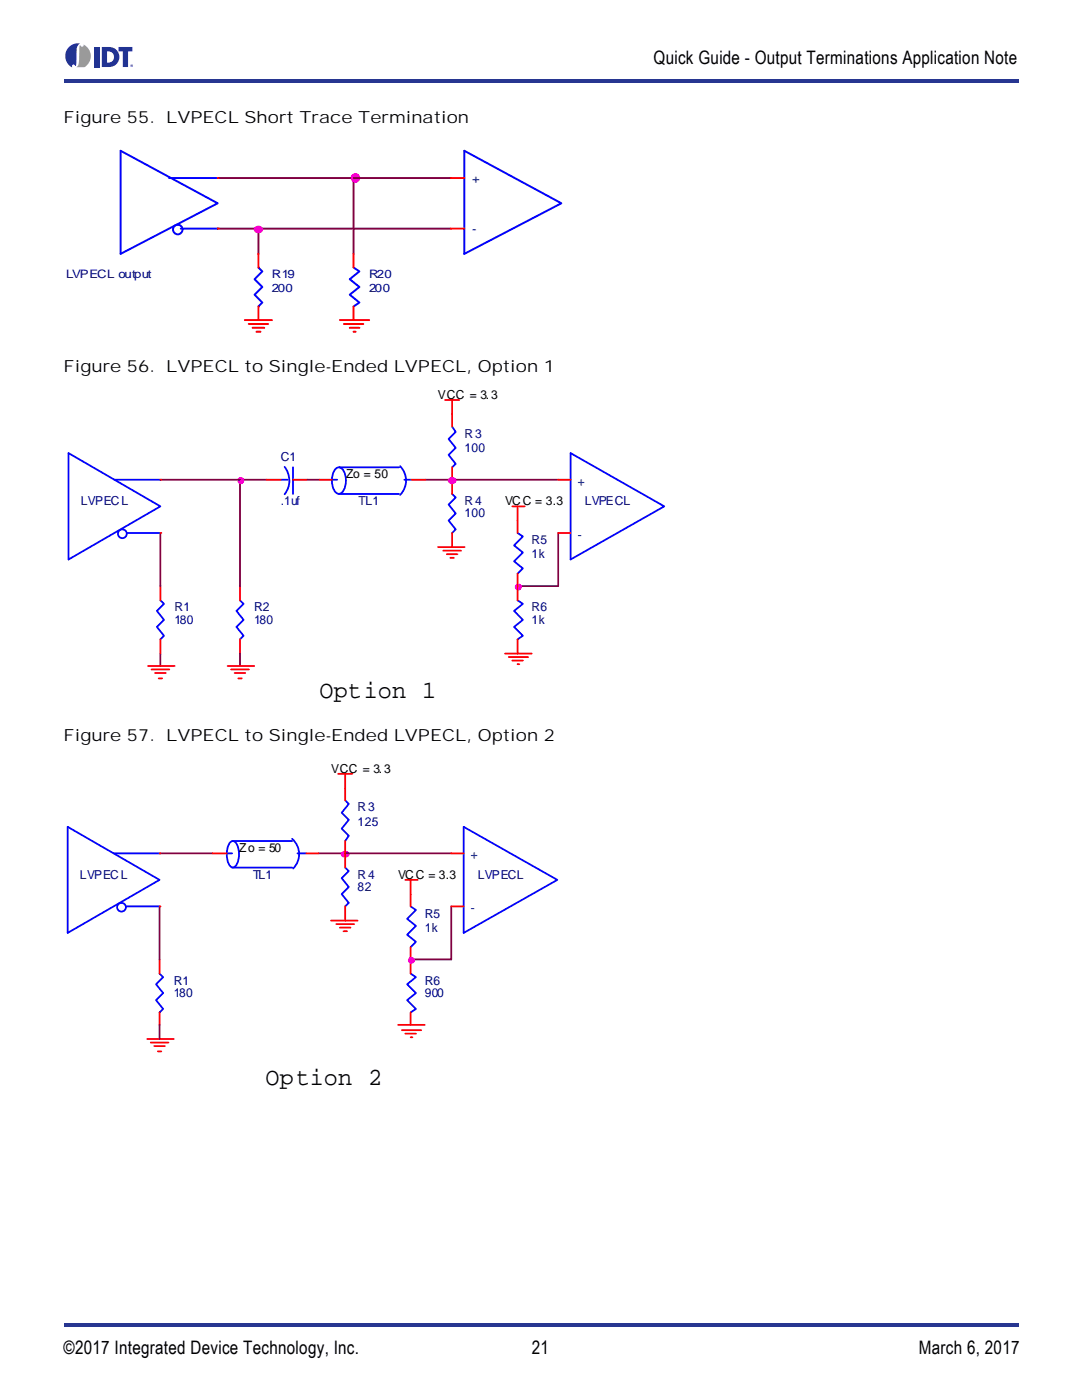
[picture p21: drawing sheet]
<svg xmlns="http://www.w3.org/2000/svg" width="216mm" height="279mm" viewBox="0 0 216 279" stroke-linecap="round" stroke-linejoin="round" font-family="sans-serif">
<defs><g id="words">
<text font-size="5" x="63.8" y="139.3">Option 1</text>
<text font-size="4.9" x="53" y="216.6">Option 2</text>
<g font-size="3.7">
<text x="130.4" y="12.9">Quick Guide - Output Terminations Application Note</text>
<text x="12.7" y="270.3">©2017 Integrated Device Technology, Inc.</text>
<text x="106.1" y="270.3">21</text>
<text x="183.4" y="270.3">March 6, 2017</text>
</g>
<g font-size="3.3">
<text x="12.7" y="24.6">Figure 55. LVPECL Short Trace Termination</text>
<text x="12.7" y="74.3">Figure 56. LVPECL to Single-Ended LVPECL, Option 1</text>
<text x="12.7" y="147.8">Figure 57. LVPECL to Single-Ended LVPECL, Option 2</text>
</g>
<g font-size="2.5">
<text x="87.4" y="79.6">VCC = 3.3</text>
<text x="69" y="95.5">Zo = 50</text>
<text x="100.8" y="100.8">VCC = 3.3</text>
<text x="66.1" y="154.2">VCC = 3.3</text>
<text x="47.7" y="170.1">Zo = 50</text>
<text x="79.5" y="175.4">VCC = 3.3</text>
</g>
<g font-size="2.5" fill="#000080">
<text x="92.7" y="87.4">R3</text>
<text x="56" y="91.9">C1</text>
<text x="92.7" y="90.2">100</text>
<text x="16.1" y="100.8">LVPECL</text>
<text x="56" y="100.8">.1uf</text>
<text x="71.5" y="100.8">TL1</text>
<text x="92.7" y="100.8">R4</text>
<text x="116.7" y="100.8">LVPECL</text>
<text x="92.7" y="103.3">100</text>
<text x="106.1" y="108.6">R5</text>
<text x="106.1" y="111.4">1k</text>
<text x="34.8" y="122">R1</text>
<text x="34.8" y="124.5">180</text>
<text x="50.7" y="122">R2</text>
<text x="50.7" y="124.5">180</text>
<text x="106.1" y="122">R6</text>
<text x="106.1" y="124.5">1k</text>
<text x="71.4" y="161.9">R3</text>
<text x="71.4" y="164.8">125</text>
<text x="16" y="175.4">LVPECL</text>
<text x="50.5" y="175.4">TL1</text>
<text x="71.4" y="175.4">R4</text>
<text x="71.4" y="177.8">82</text>
<text x="95.3" y="175.4">LVPECL</text>
<text x="84.8" y="183.1">R5</text>
<text x="84.8" y="185.9">1k</text>
<text x="34.7" y="196.5">R1</text>
<text x="84.8" y="196.5">R6</text>
<text x="34.7" y="199">180</text>
<text x="84.8" y="199">900</text>
</g>
<g font-size="2.5" fill="#004080">
<text x="115.3" y="96.9">+</text>
<text x="115.3" y="107.5">-</text>
<text x="93.9" y="171.5">+</text>
<text x="93.9" y="182.1">-</text>
</g>
<g font-size="2.3" fill="#004080">
<text x="94.2" y="36.5">+</text>
<text x="94.2" y="46.6">-</text>
</g>
<g font-size="2.3" fill="#000080">
<text x="13.2" y="55.5">LVPECL output</text>
<text x="54.3" y="55.5">R19</text>
<text x="54.3" y="58.2">200</text>
<text x="73.7" y="55.5">R20</text>
<text x="73.7" y="58.2">200</text>
</g>
</g></defs>
<g fill="#273691">
<path d="M12.7 264h190.5v.7h-190.5z"/>
<path d="M12.7 15.9h190.5v.7h-190.5z"/>
</g>
<path d="M12.9 8.5h13.7v4.9h-13.7z" fill="#fff"/>
<g fill="#223392">
<path d="M18.8 9.4h1v4h-1z"/>
<path d="M23.7 9.4h2.7v.9h-.8v3.1h-1.1v-3.1h-.8z"/>
<path d="M14 9.2a2.54 2.54 0 0 1 2-.5 2.1 2.1 0 0 0-.7 2.2v.4a2.66 2.66 0 0 1-.3 1.9 .33 .33 0 0 0-.4-.3 .33 .33 0 0 0-.2 .5 2.47 2.47 0 0 1-.4-4.2z"/>
<path d="M21.4 10.3a1.15 1.15 0 0 1 1.3 1.1 1.15 1.15 0 0 1-1.3 1.1zM20.3 9.4v4a2.95 2.95 0 0 0 3.2-1 2 2 0 0 0-1.7-3z"/>
</g>
<path d="M15.9 9h.1a.33 .33 0 0 0 .4 .3 .33 .33 0 0 0 .3-.4 2.56 2.56 0 0 1 .1 4.5h-1.6l.3-.3 .2-.5z" fill="#949ca2"/>
<path d="M26 13.1a.27 .27 0 0 1 .5 0 .27 .27 0 0 1-.5 0zM26.1 13.1a.21 .21 0 0 0 .4 0 .21 .21 0 0 0-.4 0zM26.2 13h.2v.2l-.2-.1v.1z" fill="#223392"/>
<path d="M12.7 28.9h100.9v38.5h-100.9z" fill="#fff"/>
<path d="M43.4 35.5h27.1v15.2M43.4 45.6h46.5M51.6 45.6v5.1" fill="none" stroke="#800040" stroke-width=".39"/>
<g fill="none" stroke="#00f" stroke-width=".39">
<path d="M24.1 30.1l19.3 10.5-19.3 10.1zM33.7 35.5h9.7M36.1 45.6h7.3M51.6 53.4l.7 .8-1.5 1.5 1.5 1.6-1.5 1.5 1.5 1.6-.7 .8M70.5 53.4l1.2 .8-1.9 1.5 1.9 1.6-1.9 1.5 1.9 1.6-1.2 .8"/>
<circle cx="35.5" cy="45.8" r=".96"/>
</g>
<path d="M51.6 50.7v2.7M70.5 50.7v2.7M48.9 63.9h5.4M49.6 64.7h3.9M50.4 65.4h2.3M51.2 66.2h.8M51.6 61.2v2.7M70.5 61.2v2.7" fill="none" stroke="#f00" stroke-width=".39"/>
<g fill="#f0f" stroke="#f0f" stroke-width=".39">
<path d="M51 45.4a.74 .74 0 0 1 .9-.1 .74 .74 0 0 1 .4 .7 .75 .75 0 0 1-.9 .4 .75 .75 0 0 1-.5-.8z"/>
<circle cx="70.9" cy="35.5" r=".77"/>
</g>
<g fill="#f00">
<circle cx="43.4" cy="35.5" r=".19"/>
<circle cx="43.4" cy="45.6" r=".19"/>
</g>
<path d="M89.9 35.5h2.7M89.9 45.6h2.7M67.8 63.9h5.9M68.6 64.7h3.9M69.8 65.4h1.9M70.5 66.2h.5" fill="none" stroke="#f00" stroke-width=".39"/>
<path d="M70.5 35.5h19.4" fill="none" stroke="#800040" stroke-width=".39"/>
<path d="M92.6 30.1l19.4 10.5-19.4 10.1z" fill="none" stroke="#00f" stroke-width=".39"/>
<path d="M12.7 75.9h121.3v65.1h-121.3z" fill="#fff"/>
<g fill="none" stroke="#00f" stroke-width=".35">
<path d="M13.7 90.4l18.3 10.7-18.3 10.6zM22.8 95.7h9.2M56 95.7h1.4M56.8 93.2a4.4 4.4 0 0 1 0 5.4M58.5 93.3v5.3M90.2 98.6l.7 .7-1.4 1.4 1.4 1.8-1.4 1.4 1.4 1.7-.7 .8M90.2 85.1l.7 1.1-1.4 1.4 1.4 1.8-1.4 1.4 1.4 1.8-.7 .7M113.9 90.4l18.6 10.7-18.6 10.6zM25.3 106.4h6.7M32 119.8l.7 .7-1.4 1.4 1.4 1.8-1.4 1.4 1.4 1.8-.7 .7M47.9 119.8l.7 .7-1.4 1.4 1.4 1.8-1.4 1.4 1.4 1.8-.7 .7M103.3 106.4l1 .7-1.7 1.7 1.7 1.5-1.7 1.7 1.7 1.4-1 1.1"/>
<path d="M103.3 119.8l1 .7-1.7 1.4 1.7 1.8-1.7 1.4 1.7 1.8-1 .7"/>
<circle cx="24.4" cy="106.5" r=".88"/>
</g>
<g fill="none" stroke="#f00" stroke-width=".35">
<path d="M53.2 95.7h2.8M58.5 95.7h2.8M90.2 82.7v2.4M90.2 93.3v5.3M111.4 95.7h2.5M32 117v2.8M47.9 117v2.8M87.4 109.2h5.3M88.5 109.9h3.5M89.2 110.6h2.1M89.9 111.3h.7M90.2 106.4v2.8"/>
<path d="M102.2 101.1h2.5M103.3 101.1v5.3M103.3 114.5v5.3M111.4 106.4h2.5M32 127.6v2.8M45.4 132.9h5.3M46.1 133.6h3.6M46.8 134.3h2.1M47.5 135.4h.7M47.9 127.6v2.8M100.8 130.4h5.3M101.5 131.1h3.9"/>
<path d="M102.2 131.8h2.1M103.3 132.6h.3M103.3 127.6v2.8"/>
</g>
<path d="M32 95.7h21.2M47.9 95.7v21.3M61.3 95.7h2.5M84.9 95.7h26.5M32 106.4v10.6M111.4 106.4v10.6h-8.1M32 130.4v2.5M47.9 130.4v2.5" fill="none" stroke="#800040" stroke-width=".35"/>
<g fill="#f0f" stroke="#f0f" stroke-width=".35">
<path d="M89.7 95.5a.62 .62 0 0 1 .9-.1 .62 .62 0 0 1 .1 .9 .62 .62 0 0 1-.9 .1 .62 .62 0 0 1-.1-.9z" fill-rule="evenodd"/>
<circle cx="48.1" cy="95.9" r=".53"/>
<circle cx="103.4" cy="117.2" r=".52"/>
</g>
<g fill="#f00">
<circle cx="32" cy="95.7" r=".18"/>
<circle cx="32" cy="106.4" r=".18"/>
</g>
<path d="M88.8 79.8h2.8M90.2 79.8v2.9M63.8 95.7h2.4M82.1 95.7h2.8M29.5 132.9h5.3M30.2 133.6h3.6M30.9 134.3h2.2M31.7 135.4h.7" fill="none" stroke="#f00" stroke-width=".35"/>
<path d="M66.2 95.7h1.1M66.9 93.6a.96 .96 0 0 1 1-.3 .96 .96 0 0 1 .7 .7 3.8 3.8 0 0 1-.6 4.5 1.03 1.03 0 0 1-1.4-.7 4.3 4.3 0 0 1 .3-4.2zM67.6 93.3h12M67.6 98.6h12M79.8 93a4.1 4.1 0 0 1 0 5.8M80.7 95.7h1.4" fill="none" stroke="#00f" stroke-width=".35"/>
<path d="M12.7 150.6h99.9v67.7h-99.9z" fill="#fff"/>
<g fill="none" stroke="#f00" stroke-width=".35">
<path d="M67.5 154.4h2.8M68.9 154.4v2.9M42.4 170.3h2.9M61.1 170.3h2.5M68.9 170.3v2.8M80.9 175.6h2.5M81.9 175.6v2.8M31.8 191.5v2.8M68.9 180.9v2.8M81.9 191.5v2.8M29.4 207.3h5.3M30.1 208.1h3.5"/>
<path d="M30.8 208.8h2.1M31.5 209.8h.7M31.8 202.1v2.4M79.5 204.5h5.3M80.2 205.6h3.9M80.9 206.3h2.1M81.9 207h.4M81.9 202.1v2.4"/>
</g>
<path d="M31.8 170.3h10.6M63.6 170.3h5.3M31.8 180.9v10.6M90 180.9v10.6" fill="none" stroke="#800040" stroke-width=".35"/>
<path d="M68.4 170.1a.62 .62 0 0 1 .8-.1 .62 .62 0 0 1 .2 .9 .62 .62 0 0 1-.9 .1 .62 .62 0 0 1-.1-.9z" fill-rule="evenodd" fill="#f0f" stroke="#f0f" stroke-width=".35"/>
<g fill="none" stroke="#00f" stroke-width=".35">
<path d="M13.5 165l18.3 10.6-18.3 10.6zM22.7 170.3h9.1M45.3 170.3h1M45.8 168.2a.71 .71 0 0 1 1.3 0 4.3 4.3 0 0 1-.3 4.8 .87 .87 0 0 1-1.2-.7 4.9 4.9 0 0 1 .2-4.1zM46.3 167.9h12M46.3 173.1h12M58.3 167.4a4.1 4.1 0 0 1 .2 5.9M59.4 170.3h1.7M68.9 173.1l.7 .7-1.4 1.5 1.4 1.7-1.4 1.4 1.4 1.8-.7 .7M25.1 180.9h6.7M31.8 194.3l.8 .7-1.5 1.4 1.5 1.8-1.5 1.4 1.5 1.8-.8 .7M81.9 194.3l1.1 .7-1.8 1.4 1.8 1.8-1.8 1.4 1.8 1.8-1.1 .7"/>
<circle cx="24.2" cy="181.1" r=".88"/>
</g>
<g fill="#f00">
<circle cx="31.8" cy="170.3" r=".18"/>
<circle cx="31.8" cy="180.9" r=".18"/>
</g>
<path d="M68.9 170.3h21.1M81.9 191.5h8.1M31.8 204.5v2.8" fill="none" stroke="#800040" stroke-width=".35"/>
<path d="M68.9 157.3v2.4M68.9 167.9v2.4M81.9 178.4v2.5M90 170.3h2.5M66.1 183.7h5.3M67.1 184.4h3.6M67.8 185.1h2.1M68.5 185.8h.7M81.9 189v2.5M90 180.9h2.5" fill="none" stroke="#f00" stroke-width=".35"/>
<path d="M68.9 159.7l.7 .7-1.4 1.8 1.4 1.4-1.4 1.8 1.4 1.4-.7 1.1M92.5 165l18.7 10.6-18.7 10.6zM81.9 180.9l1.1 .7-1.8 1.8 1.8 1.4-1.8 1.7 1.8 1.5-1.1 1" fill="none" stroke="#00f" stroke-width=".35"/>
<circle cx="82.1" cy="191.7" r=".52" fill="#f0f" stroke="#f0f" stroke-width=".35"/>
<use href="#words"/>
</svg>
